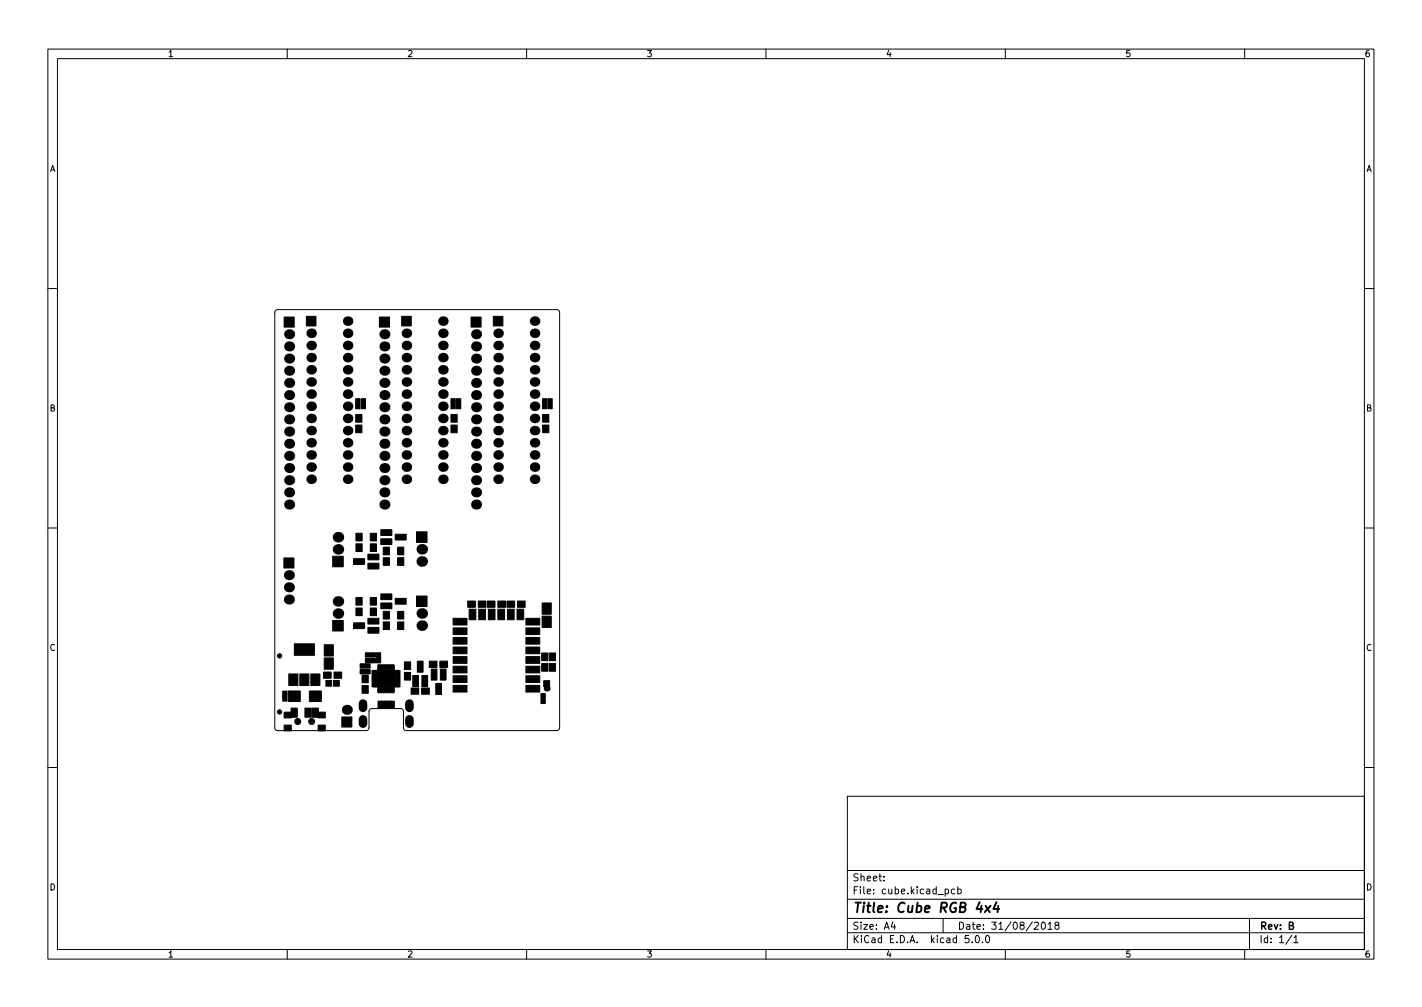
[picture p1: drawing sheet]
<svg xmlns="http://www.w3.org/2000/svg" width="297mm" height="210mm" viewBox="0 0 297 210" stroke-linecap="round" stroke-linejoin="round" font-family="sans-serif">
<defs><g id="words">
<text font-size="2.8" x="178" y="190.6">Title: Cube RGB 4x4</text>
<g font-size="2.1">
<text x="178" y="184">Sheet:</text>
<text x="178" y="186.7">File: cube.kicad_pcb</text>
<text x="178" y="196.9">KiCad E.D.A. kicad 5.0.0</text>
<text x="178" y="194.1">Size: A4</text>
<text x="200" y="194.1">Date: 31/08/2018</text>
<text x="263" y="194.1">Rev: B</text>
<text x="263" y="196.9">Id: 1/1</text>
</g>
<g font-size="1.8">
<text x="35" y="11.9">1</text>
<text x="85" y="11.9">2</text>
<text x="135" y="11.9">3</text>
<text x="185" y="11.9">4</text>
<text x="235" y="11.9">5</text>
<text x="285" y="11.9">6</text>
<text x="10.3" y="35.9">A</text>
<text x="285.3" y="35.9">A</text>
<text x="10.3" y="85.9">B</text>
<text x="285.3" y="85.9">B</text>
<text x="10.3" y="135.9">C</text>
<text x="285.3" y="135.9">C</text>
<text x="10.3" y="185.9">D</text>
<text x="285.3" y="185.9">D</text>
<text x="35" y="199.9">1</text>
<text x="85" y="199.9">2</text>
<text x="135" y="199.9">3</text>
<text x="185" y="199.9">4</text>
<text x="235" y="199.9">5</text>
<text x="285" y="199.9">6</text>
</g>
</g></defs>
<g fill="none" stroke="#000" stroke-width=".21">
<path d="M10 10.2h277v190.1h-277zM12 12.2h273v186.1h-273zM60 10.2v2M110 10.2v2M160 10.2v2M210 10.2v2M260 10.2v2M10 60.2h2M285 60.2h2M10 110.2h2M285 110.2h2M84.9 152.5l-.4-.1-.2-.3v-3.7l-.3-.3-.3-.2-6.4 .2-.2 .4v3.6l-.2 .3-.3 .1h-18.6l-.4-.1-.2-.3v-87.1l.3-.2 .3-.2 58.5 .1 .3 .2 .1 .3v87l-.3 .2-.3 .1h-31.4"/>
<path d="M10 160.2h2M177 166.3h108v32h-108zM285 160.2h2M60 198.3v2M110 198.3v2M160 198.3v2M177 194.8h108M177 191.8h108M177 187.8h108M177 181.8h108M184.6 183.8v.1M184.6 183v.1"/>
<path d="M186.5 192.5l-.4 1h1M186.9 193v1M197 191.8v3M197.4 185.7l.5-.1 .2 .3-.1 .7h-.6M199.4 185.7l-.4-.1-.3 .3 .2 .7h.5M200.1 185.7l.4-.1 .3 .3-.2 .7h-.5M200.1 185.1v1.5M202.4 195.3h-.8v.7l.2-.1 .5 .1 .1 .2v.5l-.3 .1-.5-.1M203.1 196.7v.1M203.9 195.4l.2-.1a.8 .8 0 0 1 .5 .8 .8 .8 0 0 1-.5 .7 1 1 0 0 1-.2-1.4zM205.2 196.7v.1M206 195.5l.2-.2a.8 .8 0 0 1 .5 .8 .8 .8 0 0 1-.5 .7l-.2-.1-.1-.4z"/>
<path d="M210 198.3v2M216.1 192.7l.5-.2 .3 .5-.9 1h.9M217.6 192.7l.3-.2a.8 .8 0 0 1 .5 .8 .8 .8 0 0 1-.5 .7l-.3-.1-.1-.4zM218.9 193l.5-.5v1.5M218.9 194h.9M220.6 193.2l-.2-.3v-.2l.2-.2 .5 .1 .1 .2-.1 .2-.6 .2-.1 .3v.4l.2 .1h.5l.1-.3-.1-.4-.2-.1M260 198.3v2M261 191.8v6.5M269.9 195.3l-1.3 1.9M270.3 195.8l.4-.5v1.5M270.3 196.8h.8"/>
</g>
<path d="M205.9 189.1l.9 1.4M206.9 189.1l-1.2 1.4M208.2 188.4l-.7 1.4h1.2M208.5 189.1l-.1 1.4" fill="none" stroke="#000" stroke-width=".4"/>
<path d="M75.8 146.9v.9M75.8 150.2v.9M85.5 146.9v.9M85.5 150.2v.9" fill="none" stroke="#000" stroke-width="1.8"/>
<g fill="#000" stroke="#000" stroke-width=".21">
<path d="M59.3 66.2h2.1v2.1h-2.1zM64 66h2v2h-2zM79.3 66.2h2.1v2.1h-2.1zM83.9 66h2v2h-2zM98.4 66.2h2.1v2.1h-2.1zM103.1 66h2v2h-2zM74.3 84.3h.9v1h-.9zM74.3 83.2h.9v1h-.9zM74.3 86.5h1.3v1.6h-1.3zM74.3 88.7h1.3v1.6h-1.3zM75.4 83.2h1v1h-1zM75.4 84.3h1v1h-1z"/>
<path d="M94.2 88.7h1.3v1.6h-1.3zM94.2 86.5h1.3v1.6h-1.3zM94.2 84.3h.9v1h-.9zM94.2 83.2h.9v1h-.9zM95.4 83.2h.8v1h-.8zM95.4 84.3h.8v1h-.8zM113.3 84.3h.9v1h-.9zM113.3 83.2h.9v1h-.9zM113.4 86.5h1.3v1.6h-1.3zM113.4 88.7h1.3v1.6h-1.3zM114.5 83.2h.9v1h-.9zM114.5 84.3h.9v1h-.9z"/>
<path d="M59.3 116.5h2.1v2.1h-2.1zM69.5 116.1h2.2v2.2h-2.2zM74.4 111.3h1.3v1.6h-1.3zM74.4 113.5h1.3v1.6h-1.3zM73.8 116.6h2.3v1.2h-2.3zM77.4 111.3h1.3v1.6h-1.3zM77.4 113.5h1.3v1.6h-1.3zM76.8 117.6h2.3v1.2h-2.3zM76.8 115.7h2.3v1.2h-2.3zM79.6 112.5h2.2v1.2h-2.2zM79.6 110.6h2.2v1.2h-2.2zM80 114.2h1.4v1.6h-1.4z"/>
<path d="M80 116.4h1.4v1.6h-1.4zM82.5 111.5h2.3v1.2h-2.3zM83.1 114.2h1.3v1.6h-1.3zM83.1 116.4h1.3v1.6h-1.3zM87 111h2.2v2.2h-2.2zM61.5 134.4h4.2v2.4h-4.2zM67.7 134.6h1.9v2.4h-1.9zM67.7 137.4h1.9v2.3h-1.9zM69.5 129.5h2.2v2.2h-2.2zM75.2 138.6h1v.9h-1zM74.4 126.9h1.3v1.6h-1.3zM74.4 124.7h1.3v1.6h-1.3z"/>
<path d="M73.8 130h2.3v1.2h-2.3zM76.3 137.5h1v.9h-1zM76.3 138.6h1v.9h-1zM76.3 136.3h1v.9h-1zM77.4 137.5h1v.9h-1zM77.4 136.3h1v.9h-1zM77.4 124.7h1.3v1.6h-1.3zM77.4 126.9h1.3v1.6h-1.3zM78.8 139.8h2v2.1h-2zM76.8 131h2.3v1.2h-2.3zM76.8 129.1h2.3v1.2h-2.3zM78.6 137.4h.9v1h-.9z"/>
<path d="M78.6 136.3h.9v1h-.9zM79.6 125.9h2.2v1.2h-2.2zM79.6 124h2.2v1.2h-2.2zM80 129.8h1.4v1.6h-1.4zM80 127.6h1.4v1.6h-1.4zM80.4 139.8h2.1v2.1h-2.1zM82.5 124.9h2.3v1.2h-2.3zM83.1 127.6h1.3v1.6h-1.3zM83.1 129.8h1.3v1.6h-1.3zM84.5 138.2h1.3v1.6h-1.3zM87 124.4h2.2v2.2h-2.2zM90.1 139.7h1.2v2.3h-1.2z"/>
<path d="M89.7 138h1.6v1.3h-1.6zM92 139.7h1.2v2.3h-1.2zM91.9 138h1.6v1.3h-1.6zM94.7 139.1h2.8v1.4h-2.8zM94.7 137.1h2.8v1.4h-2.8zM94.7 135.1h2.8v1.4h-2.8zM94.7 133.1h2.8v1.4h-2.8zM94.7 131.1h2.8v1.4h-2.8zM94.7 129.1h2.8v1.4h-2.8zM97.7 125.5h1.6v1.3h-1.6zM98 127.2h1.4v2.2h-1.4zM100 127.2h1.4v2.2h-1.4z"/>
<path d="M99.9 125.5h1.6v1.3h-1.6zM101.8 125.5h1.6v1.3h-1.6zM102 127.2h1.4v2.2h-1.4zM104 125.5h1.6v1.3h-1.6zM104 127.2h1.4v2.2h-1.4zM105.9 125.5h1.6v1.3h-1.6zM106 127.2h1.4v2.2h-1.4zM108.1 125.5h1.6v1.3h-1.6zM108 127.2h1.4v2.2h-1.4zM109.8 129.1h3v1.4h-3zM109.8 131.1h3v1.4h-3zM109.8 133.1h3v1.4h-3z"/>
<path d="M109.8 135.1h3v1.4h-3zM109.8 137.1h3v1.4h-3zM109.8 139.1h3v1.4h-3zM113.1 138.5h1.4v1.6h-1.4zM113.1 136.3h1.4v1.6h-1.4zM113.2 128.6h1.9v2.4h-1.9zM113.2 125.9h1.9v2.3h-1.9zM114.8 136.3h1.3v1.6h-1.3zM59 144.3h1v1h-1zM59 145.4h1v1h-1zM60.2 144.3h2.5v2.2h-2.5zM59.3 151.4h1.6v1.2h-1.6z"/>
<path d="M59.3 148.7h1.6v1.2h-1.6zM60.8 147.8h1.3v1.9h-1.3zM60.3 140.7h1.9v2.4h-1.9zM62.6 140.7h1.9v2.4h-1.9zM64.6 144.3h2.5v2.2h-2.5zM63.7 147.8h1.3v1.9h-1.3zM65.2 147.8h1.3v1.9h-1.3zM64.9 140.7h1.9v2.4h-1.9zM67.6 140.3h1.6v1.3h-1.6zM66.4 148.7h1.6v1.2h-1.6zM66.4 151.4h1.6v1.2h-1.6zM68.1 142.1h1.2v1.2h-1.2z"/>
<path d="M69.8 140.3h1.6v1.3h-1.6zM69.7 142.1h1.2v1.2h-1.2zM71.4 149.7h2.1v2.1h-2.1zM75.2 139.8h1v.9h-1zM75.6 143.1h1.3v1.6h-1.3zM75.6 140.9h1.3v1.6h-1.3zM76.3 139.8h1v.9h-1zM78.8 141.5h2v2.1h-2zM79 146.4h.8v1.4h-.8zM79.6 146.4h.8v1.4h-.8zM80.3 146.4h.8v1.4h-.8zM80.4 141.5h2.1v2.1h-2.1z"/>
<path d="M80.9 146.4h.8v1.4h-.8zM81.6 146.4h.8v1.4h-.8zM84.5 140.4h1.3v1.6h-1.3zM86.2 141h1.2v2.3h-1.2zM85.9 143.6h1.6v1.3h-1.6zM87.2 138h1.2v2.3h-1.2zM88.1 141h1.2v2.3h-1.2zM88.1 143.6h1.6v1.3h-1.6zM91 142.7h1.2v2.3h-1.2zM94.7 143.1h2.8v1.4h-2.8zM94.7 141.1h2.8v1.4h-2.8zM109.8 141.1h3v1.4h-3z"/>
<path d="M109.8 143.1h3v1.4h-3zM113.6 142.1h1.2v1.3h-1.2zM113 144.8h.9v1h-.9zM113 145.9h.9v1h-.9zM114.8 138.5h1.3v1.6h-1.3z"/>
<circle cx="58.4" cy="136.9" r=".45"/>
<circle cx="58.4" cy="148.6" r=".45"/>
<circle cx="62.2" cy="150.6" r=".63"/>
<circle cx="65.1" cy="150.6" r=".62"/>
</g>
<g fill="#000">
<circle cx="60.4" cy="72.3" r="1.05"/>
<circle cx="60.4" cy="69.8" r="1.05"/>
<circle cx="60.4" cy="79.9" r="1.05"/>
<circle cx="60.4" cy="77.4" r="1.05"/>
<circle cx="60.4" cy="74.9" r="1.05"/>
<circle cx="65" cy="74.7" r="1"/>
<circle cx="65" cy="72.1" r="1"/>
<circle cx="65" cy="79.7" r="1"/>
<circle cx="65" cy="77.2" r="1"/>
<circle cx="65" cy="69.6" r="1"/>
<circle cx="72.6" cy="67" r="1"/>
<circle cx="72.6" cy="72.1" r="1"/>
<circle cx="72.6" cy="79.7" r="1"/>
<circle cx="72.6" cy="69.6" r="1"/>
<circle cx="72.6" cy="77.2" r="1"/>
<circle cx="72.6" cy="74.7" r="1"/>
<circle cx="80.3" cy="79.9" r="1.05"/>
<circle cx="80.3" cy="69.8" r="1.05"/>
<circle cx="80.3" cy="72.3" r="1.05"/>
<circle cx="80.3" cy="77.4" r="1.05"/>
<circle cx="80.3" cy="74.9" r="1.05"/>
<circle cx="84.9" cy="69.6" r="1"/>
<circle cx="84.9" cy="74.7" r="1"/>
<circle cx="84.9" cy="79.7" r="1"/>
<circle cx="84.9" cy="72.1" r="1"/>
<circle cx="84.9" cy="77.2" r="1"/>
<circle cx="92.5" cy="72.1" r="1"/>
<circle cx="92.5" cy="69.6" r="1"/>
<circle cx="92.5" cy="67" r="1"/>
<circle cx="92.5" cy="74.7" r="1"/>
<circle cx="92.5" cy="79.7" r="1"/>
<circle cx="92.5" cy="77.2" r="1"/>
<circle cx="99.4" cy="74.9" r="1.05"/>
<circle cx="99.4" cy="69.8" r="1.05"/>
<circle cx="99.4" cy="77.4" r="1.05"/>
<circle cx="99.4" cy="72.3" r="1.05"/>
<circle cx="99.4" cy="79.9" r="1.05"/>
<circle cx="104.1" cy="74.7" r="1"/>
<circle cx="104.1" cy="69.6" r="1"/>
<circle cx="104.1" cy="79.7" r="1"/>
<circle cx="104.1" cy="72.1" r="1"/>
<circle cx="104.1" cy="77.2" r="1"/>
<circle cx="111.7" cy="67" r="1"/>
<circle cx="111.7" cy="77.2" r="1"/>
<circle cx="111.7" cy="72.1" r="1"/>
<circle cx="111.7" cy="74.7" r="1"/>
<circle cx="111.7" cy="79.7" r="1"/>
<circle cx="111.7" cy="69.6" r="1"/>
<circle cx="60.4" cy="90.1" r="1.05"/>
<circle cx="60.4" cy="85" r="1.05"/>
<circle cx="60.4" cy="95.2" r="1.05"/>
<circle cx="60.4" cy="87.6" r="1.05"/>
<circle cx="60.4" cy="82.5" r="1.05"/>
<circle cx="60.4" cy="97.7" r="1.05"/>
<circle cx="60.4" cy="92.6" r="1.05"/>
<circle cx="65" cy="84.8" r="1"/>
<circle cx="65" cy="97.5" r="1"/>
<circle cx="65" cy="87.4" r="1"/>
<circle cx="65" cy="82.3" r="1"/>
<circle cx="65" cy="92.4" r="1"/>
<circle cx="65" cy="89.9" r="1"/>
<circle cx="65" cy="95" r="1"/>
<circle cx="72.6" cy="84.8" r="1"/>
<circle cx="72.6" cy="97.5" r="1"/>
<circle cx="72.6" cy="89.9" r="1"/>
<circle cx="72.6" cy="92.4" r="1"/>
<circle cx="72.6" cy="82.3" r="1"/>
<circle cx="72.6" cy="87.4" r="1"/>
<circle cx="72.6" cy="95" r="1"/>
<circle cx="80.3" cy="85" r="1.05"/>
<circle cx="80.3" cy="87.6" r="1.05"/>
<circle cx="80.3" cy="90.1" r="1.05"/>
<circle cx="80.3" cy="82.5" r="1.05"/>
<circle cx="80.3" cy="95.2" r="1.05"/>
<circle cx="80.3" cy="92.6" r="1.05"/>
<circle cx="80.3" cy="97.7" r="1.05"/>
<circle cx="84.9" cy="97.5" r="1"/>
<circle cx="84.9" cy="82.3" r="1"/>
<circle cx="84.9" cy="89.9" r="1"/>
<circle cx="84.9" cy="84.8" r="1"/>
<circle cx="84.9" cy="95" r="1"/>
<circle cx="84.9" cy="87.4" r="1"/>
<circle cx="84.9" cy="92.4" r="1"/>
<circle cx="92.5" cy="97.5" r="1"/>
<circle cx="92.5" cy="89.9" r="1"/>
<circle cx="92.5" cy="84.8" r="1"/>
<circle cx="92.5" cy="92.4" r="1"/>
<circle cx="92.5" cy="87.4" r="1"/>
<circle cx="92.5" cy="95" r="1"/>
<circle cx="92.5" cy="82.3" r="1"/>
<circle cx="99.4" cy="97.7" r="1.05"/>
<circle cx="99.4" cy="92.6" r="1.05"/>
<circle cx="99.4" cy="87.6" r="1.05"/>
<circle cx="99.4" cy="85" r="1.05"/>
<circle cx="99.4" cy="90.1" r="1.05"/>
<circle cx="99.4" cy="82.5" r="1.05"/>
<circle cx="99.4" cy="95.2" r="1.05"/>
<circle cx="104.1" cy="92.4" r="1"/>
<circle cx="104.1" cy="84.8" r="1"/>
<circle cx="104.1" cy="82.3" r="1"/>
<circle cx="104.1" cy="87.4" r="1"/>
<circle cx="104.1" cy="97.5" r="1"/>
<circle cx="104.1" cy="89.9" r="1"/>
<circle cx="104.1" cy="95" r="1"/>
<circle cx="111.7" cy="82.3" r="1"/>
<circle cx="111.7" cy="97.5" r="1"/>
<circle cx="111.7" cy="89.9" r="1"/>
<circle cx="111.7" cy="95" r="1"/>
<circle cx="111.7" cy="84.8" r="1"/>
<circle cx="111.7" cy="87.4" r="1"/>
<circle cx="111.7" cy="92.4" r="1"/>
<circle cx="60.4" cy="105.3" r="1.05"/>
<circle cx="60.4" cy="102.8" r="1.05"/>
<circle cx="60.4" cy="100.3" r="1.05"/>
<circle cx="65" cy="100.1" r="1"/>
<circle cx="70.6" cy="112.2" r="1.1"/>
<circle cx="70.6" cy="114.7" r="1.1"/>
<circle cx="72.6" cy="100.1" r="1"/>
<circle cx="80.3" cy="105.3" r="1.05"/>
<circle cx="80.3" cy="100.3" r="1.05"/>
<circle cx="80.3" cy="102.8" r="1.05"/>
<circle cx="84.9" cy="100.1" r="1"/>
<circle cx="88.1" cy="117.2" r="1.1"/>
<circle cx="88.1" cy="114.7" r="1.1"/>
<circle cx="92.5" cy="100.1" r="1"/>
<circle cx="99.4" cy="102.8" r="1.05"/>
<circle cx="99.4" cy="100.3" r="1.05"/>
<circle cx="99.4" cy="105.3" r="1.05"/>
<circle cx="104.1" cy="100.1" r="1"/>
<circle cx="111.7" cy="100.1" r="1"/>
<circle cx="60.3" cy="125.2" r="1.05"/>
<circle cx="60.3" cy="120.1" r="1.05"/>
<circle cx="60.3" cy="122.6" r="1.05"/>
<circle cx="70.6" cy="128.1" r="1.1"/>
<circle cx="70.6" cy="125.6" r="1.1"/>
<circle cx="88.1" cy="130.6" r="1.1"/>
<circle cx="88.1" cy="128.1" r="1.1"/>
<circle cx="72.4" cy="148.2" r="1.05"/>
<circle cx="114.2" cy="143.7" r=".63"/>
</g>
<g fill="none" stroke="#000" stroke-width=".7">
<path d="M79.1 139v.5M79.6 139v.5M80.1 139v.5M80.6 139v.5M81.1 139v.5M81.6 139v.5M82.1 139v.5M77.9 140.2h.6M77.9 140.7h.6M77.9 141.2h.6M77.9 141.7h.6M77.9 142.2h.6"/>
<path d="M77.9 142.7h.6M77.9 143.2h.6M79.1 143.9v.5M79.6 143.9v.5M80.1 143.9v.5M80.6 143.9v.5M81.1 143.9v.5M81.6 143.9v.5M82.1 143.9v.5M82.8 140.2h.6M82.8 140.7h.6M82.8 141.2h.6"/>
<path d="M82.8 141.7h.6M82.8 142.2h.6M82.8 142.7h.6M82.8 143.2h.6"/>
</g>
<use href="#words"/>
</svg>
